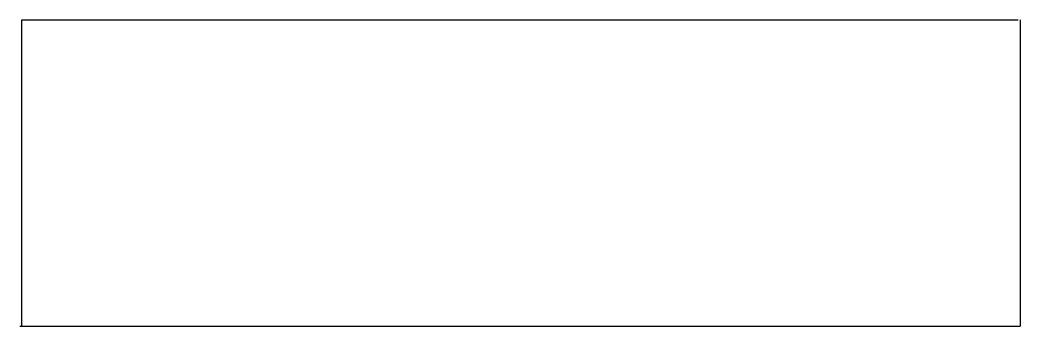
# Model space of a CAD drawing. Extents: x 60 to 365, y 110 to 203.
import ezdxf

# ---------------------------------------------------------------- set-up
doc = ezdxf.new("R2010")
doc.units = 0
doc.layers.get('0').update_dxf_attribs({"linetype": 'CONTINUOUS'})

msp = doc.modelspace()

# ---------------------------------------------------------------- linework, layer by layer
at = {"color": 7}
for points in [[(60.522999, 203.171345), (364.899589, 203.171345)], [(60.522999, 109.60475), (60.522999, 203.171345)], [(365.464034, 203.171345), (365.464034, 109.60475)], [(59.958554, 109.60475), (365.464034, 109.60475)]]:
    msp.add_lwpolyline(points, dxfattribs=at)

doc.saveas('drawing.dxf')
